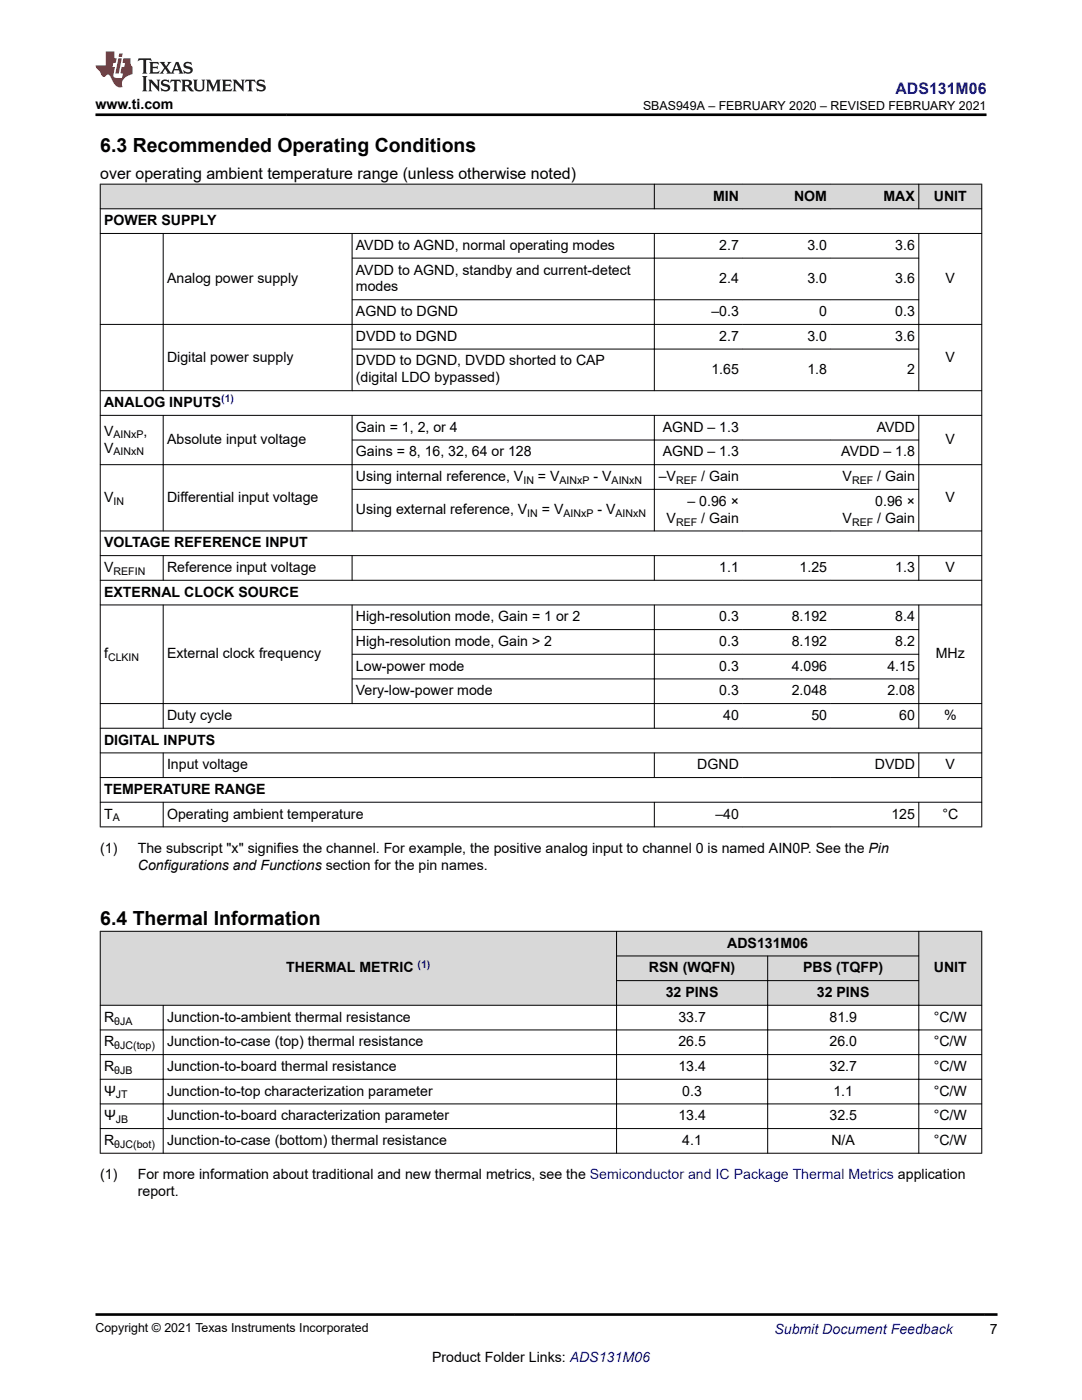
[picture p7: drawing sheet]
<svg xmlns="http://www.w3.org/2000/svg" width="216mm" height="279mm" viewBox="0 0 216 279" stroke-linecap="round" stroke-linejoin="round" font-family="sans-serif">
<defs><g id="words">
<g font-size="3.9">
<text x="20" y="30.3">6.3 Recommended Operating Conditions</text>
<text x="20" y="184.6">6.4 Thermal Information</text>
</g>
<text font-size="3.2" fill="#00f" x="178.7" y="18.7">ADS131M06</text>
<text font-size="3.2" x="20" y="35.7">over operating ambient temperature range (unless otherwise noted)</text>
<g font-size="2.8">
<text x="19.1" y="21.8">www.ti.com</text>
<text x="142.3" y="40">MIN</text>
<text x="158.5" y="40">NOM</text>
<text x="176.3" y="40">MAX</text>
<text x="186.3" y="40">UNIT</text>
<text x="20.8" y="44.9">POWER SUPPLY</text>
<text x="71" y="49.9">AVDD to AGND, normal operating modes</text>
<text x="143.5" y="49.9">2.7</text>
<text x="161.1" y="49.9">3.0</text>
<text x="178.6" y="49.9">3.6</text>
<text x="33.3" y="56.5">Analog power supply</text>
<text x="71" y="54.8">AVDD to AGND, standby and current-detect</text>
<text x="71" y="58.2">modes</text>
<text x="143.5" y="56.5">2.4</text>
<text x="161.1" y="56.5">3.0</text>
<text x="178.6" y="56.5">3.6</text>
<text x="188.7" y="56.5">V</text>
<text x="71" y="63.1">AGND to DGND</text>
<text x="142" y="63.1">–0.3</text>
<text x="163.5" y="63.1">0</text>
<text x="178.6" y="63.1">0.3</text>
<text x="71" y="68">DVDD to DGND</text>
<text x="143.5" y="68">2.7</text>
<text x="161.1" y="68">3.0</text>
<text x="178.6" y="68">3.6</text>
<text x="33.3" y="72.2">Digital power supply</text>
<text x="71" y="72.9">DVDD to DGND, DVDD shorted to CAP</text>
<text x="71" y="76.3">(digital LDO bypassed)</text>
<text x="142" y="74.6">1.65</text>
<text x="161.1" y="74.6">1.8</text>
<text x="181" y="74.6">2</text>
<text x="188.7" y="72.2">V</text>
<text x="20.8" y="81.2">ANALOG INPUTS</text>
<text x="20.8" y="86.9">V</text>
<text x="28.6" y="86.9">,</text>
<text x="33.3" y="88.6">Absolute input voltage</text>
<text x="71" y="86.2">Gain = 1, 2, or 4</text>
<text x="132.2" y="86.2">AGND – 1.3</text>
<text x="174.9" y="86.2">AVDD</text>
<text x="188.7" y="88.6">V</text>
<text x="20.8" y="90.3">V</text>
<text x="71" y="91.1">Gains = 8, 16, 32, 64 or 128</text>
<text x="132.2" y="91.1">AGND – 1.3</text>
<text x="167.9" y="91.1">AVDD – 1.8</text>
<text x="20.8" y="100.2">V</text>
<text x="33.3" y="100.2">Differential input voltage</text>
<text x="71" y="96">Using internal reference, V</text>
<text x="107.3" y="96">= V</text>
<text x="118.4" y="96">- V</text>
<text x="131.5" y="96">–V</text>
<text x="137.2" y="100.9">– 0.96 ×</text>
<text x="139.9" y="96">/ Gain</text>
<text x="168.1" y="96">V</text>
<text x="174.6" y="100.9">0.96 ×</text>
<text x="175" y="96">/ Gain</text>
<text x="188.7" y="100.2">V</text>
<text x="71" y="102.6">Using external reference, V</text>
<text x="108.1" y="102.6">= V</text>
<text x="119.2" y="102.6">- V</text>
<text x="133" y="104.3">V</text>
<text x="139.9" y="104.3">/ Gain</text>
<text x="168.1" y="104.3">V</text>
<text x="175" y="104.3">/ Gain</text>
<text x="20.8" y="109.2">VOLTAGE REFERENCE INPUT</text>
<text x="20.8" y="114.2">V</text>
<text x="20.8" y="119.1">EXTERNAL CLOCK SOURCE</text>
<text x="33.3" y="114.2">Reference input voltage</text>
<text x="143.5" y="114.2">1.1</text>
<text x="159.5" y="114.2">1.25</text>
<text x="178.6" y="114.2">1.3</text>
<text x="188.7" y="114.2">V</text>
<text x="71" y="124">High-resolution mode, Gain = 1 or 2</text>
<text x="143.5" y="124">0.3</text>
<text x="158" y="124">8.192</text>
<text x="178.6" y="124">8.4</text>
<text x="20.8" y="131.4">f</text>
<text x="33.3" y="131.4">External clock frequency</text>
<text x="71" y="128.9">High-resolution mode, Gain &gt; 2</text>
<text x="143.5" y="128.9">0.3</text>
<text x="158" y="128.9">8.192</text>
<text x="178.6" y="128.9">8.2</text>
<text x="186.7" y="131.4">MHz</text>
<text x="71" y="133.8">Low-power mode</text>
<text x="143.5" y="133.8">0.3</text>
<text x="158" y="133.8">4.096</text>
<text x="177.1" y="133.8">4.15</text>
<text x="33.3" y="143.7">Duty cycle</text>
<text x="71" y="138.8">Very-low-power mode</text>
<text x="143.5" y="138.8">0.3</text>
<text x="144.3" y="143.7">40</text>
<text x="158" y="138.8">2.048</text>
<text x="161.9" y="143.7">50</text>
<text x="177.1" y="138.8">2.08</text>
<text x="179.4" y="143.7">60</text>
<text x="188.4" y="143.7">%</text>
<text x="20.8" y="148.6">DIGITAL INPUTS</text>
<text x="33.3" y="153.5">Input voltage</text>
<text x="139.1" y="153.5">DGND</text>
<text x="174.6" y="153.5">DVDD</text>
<text x="188.7" y="153.5">V</text>
<text x="20.8" y="158.5">TEMPERATURE RANGE</text>
<text x="20.8" y="163.4">T</text>
<text x="33.3" y="163.4">Operating ambient temperature</text>
<text x="142.7" y="163.4">–40</text>
<text x="177.9" y="163.4">125</text>
<text x="188" y="163.4">°C</text>
<text x="20" y="170.2">(1)</text>
<text x="27.5" y="173.6">Configurations and Functions section for the pin names.</text>
<text x="27.5" y="170.2">The subscript &quot;x&quot; signifies the channel. For example, the positive analog input to channel 0 is named AIN0P. See the Pin</text>
<text x="145.1" y="189.1">ADS131M06</text>
<text x="57.1" y="194.1">THERMAL METRIC</text>
<text x="129.5" y="194.1">RSN (WQFN)</text>
<text x="160.3" y="194.1">PBS (TQFP)</text>
<text x="186.3" y="194.1">UNIT</text>
<text x="20.8" y="203.9">R</text>
<text x="33.3" y="203.9">Junction-to-ambient thermal resistance</text>
<text x="132.8" y="199">32 PINS</text>
<text x="135.4" y="203.9">33.7</text>
<text x="163" y="199">32 PINS</text>
<text x="165.5" y="203.9">81.9</text>
<text x="186.3" y="203.9">°C/W</text>
<text x="20.8" y="208.8">R</text>
<text x="33.3" y="208.8">Junction-to-case (top) thermal resistance</text>
<text x="135.4" y="208.8">26.5</text>
<text x="165.5" y="208.8">26.0</text>
<text x="186.3" y="208.8">°C/W</text>
<text x="20.8" y="213.7">R</text>
<text x="33.3" y="213.7">Junction-to-board thermal resistance</text>
<text x="135.4" y="213.7">13.4</text>
<text x="165.5" y="213.7">32.7</text>
<text x="186.3" y="213.7">°C/W</text>
<text x="20.8" y="218.7">Ψ</text>
<text x="33.3" y="218.7">Junction-to-top characterization parameter</text>
<text x="136.1" y="218.7">0.3</text>
<text x="166.3" y="218.7">1.1</text>
<text x="186.3" y="218.7">°C/W</text>
<text x="20.8" y="223.6">Ψ</text>
<text x="33.3" y="223.6">Junction-to-board characterization parameter</text>
<text x="135.4" y="223.6">13.4</text>
<text x="165.5" y="223.6">32.5</text>
<text x="186.3" y="223.6">°C/W</text>
<text x="20.8" y="228.5">R</text>
<text x="33.3" y="228.5">Junction-to-case (bottom) thermal resistance</text>
<text x="136.1" y="228.5">4.1</text>
<text x="165.9" y="228.5">N/A</text>
<text x="186.3" y="228.5">°C/W</text>
<text x="20" y="235.3">(1)</text>
<text x="27.5" y="238.7">report.</text>
<text x="27.5" y="235.3">For more information about traditional and new thermal metrics, see the Semiconductor and IC Package Thermal Metrics application</text>
<text x="197.5" y="266.1">7</text>
<text x="86.2" y="271.7">Product Folder Links: ADS131M06</text>
</g>
<text font-size="2.8" fill="#00f" x="154.5" y="266.2">Submit Document Feedback</text>
<g font-size="2.5">
<text x="128.3" y="21.9">SBAS949A – FEBRUARY 2020 – REVISED FEBRUARY 2021</text>
<text x="19.1" y="265.9">Copyright © 2021 Texas Instruments Incorporated</text>
</g>
<g font-size="2.1" fill="#00f">
<text x="44.1" y="80.3">(1)</text>
<text x="83.3" y="193.1">(1)</text>
</g>
<g font-size="2.1">
<text x="22.6" y="87.5">AINxP</text>
<text x="22.7" y="90.9">AINxN</text>
<text x="22.6" y="100.7">IN</text>
<text x="104.4" y="96.6">IN</text>
<text x="111.7" y="96.6">AINxP</text>
<text x="122" y="96.6">AINxN</text>
<text x="134.9" y="96.6">REF</text>
<text x="170" y="96.6">REF</text>
<text x="105.2" y="103.2">IN</text>
<text x="112.4" y="103.2">AINxP</text>
<text x="122.8" y="103.2">AINxN</text>
<text x="134.9" y="104.9">REF</text>
<text x="170" y="104.9">REF</text>
<text x="22.6" y="114.7">REFIN</text>
<text x="21.6" y="131.9">CLKIN</text>
<text x="22.5" y="163.9">A</text>
<text x="22.8" y="204.5">θJA</text>
<text x="22.8" y="209.4">θJC(top)</text>
<text x="22.8" y="214.3">θJB</text>
<text x="23.1" y="219.2">JT</text>
<text x="23.1" y="224.1">JB</text>
<text x="22.8" y="229.1">θJC(bot)</text>
</g>
</g></defs>
<g fill="#d8d8d8">
<path d="M20 36.8h175.9v4.9h-175.9z" fill-rule="evenodd"/>
<path d="M20.1 36.8h110.4v4.8h-110.4z" fill-rule="evenodd"/>
<path d="M130.6 36.8h17.6v4.8h-17.6z" fill-rule="evenodd"/>
<path d="M148.2 36.8h17.5v4.8h-17.5z" fill-rule="evenodd"/>
<path d="M165.7 36.8h17.6v4.8h-17.6z" fill-rule="evenodd"/>
<path d="M183.4 36.8h12.4v4.8h-12.4z" fill-rule="evenodd"/>
</g>
<g fill="none" stroke="#000" stroke-width=".2">
<path d="M19.9 36.8h176.1M20 36.7v128.4M130.6 36.7v5M183.3 36.7v5M195.9 36.7v128.4M19.9 41.7h176.1M19.9 46.6h176.1M32.6 46.5v31.5M70.2 51.5h113.2M70.2 59.8h113.2M70.3 46.5v31.5M130.6 46.5v31.5"/>
<path d="M183.3 46.5v31.5M19.9 64.7h176.1M19.9 78h176.1M70.2 69.7h113.2M19.9 82.9h176.1M19.9 92.7h176.1M32.6 82.8v23.2M70.2 87.8h113.2M70.2 97.7h113.2M70.3 82.8v23.2M130.6 82.8v23.2M183.3 82.8v23.2"/>
<path d="M19.9 106h176.1M19.9 110.9h176.1M19.9 115.8h176.1M32.6 110.8v5.1M70.3 110.8v5.1M130.6 110.8v5.1M183.3 110.8v5.1M19.9 120.7h176.1M32.6 120.7v24.7M70.2 125.7h113.2M70.2 130.6h113.2M70.2 135.5h113.2"/>
<path d="M70.3 120.7v19.8M130.6 120.7v24.7M183.3 120.7v24.7M19.9 140.4h176.1M19.9 145.3h176.1M19.9 150.3h176.1M19.9 155.2h176.1M32.6 150.2v5M130.6 150.2v5M183.3 150.2v5M19.9 160.1h176.1M19.9 165h176.1"/>
<path d="M32.6 160v5.1M130.6 160v5.1M183.3 160v5.1"/>
</g>
<g fill="#d8d8d8">
<path d="M20 185.9h175.9v4.9h-175.9z" fill-rule="evenodd"/>
<path d="M20 190.8h175.9v4.9h-175.9z" fill-rule="evenodd"/>
<path d="M20 195.7h175.9v4.9h-175.9z" fill-rule="evenodd"/>
<path d="M20.1 185.9h102.9v14.7h-102.9z" fill-rule="evenodd"/>
<path d="M123.1 185.9h60.2v4.8h-60.2z" fill-rule="evenodd"/>
<path d="M183.4 185.9h12.4v14.7h-12.4z" fill-rule="evenodd"/>
<path d="M123.1 190.8h30v4.8h-30z" fill-rule="evenodd"/>
<path d="M153.2 190.8h30.1v4.8h-30.1z" fill-rule="evenodd"/>
<path d="M123.1 195.8h30v4.8h-30z" fill-rule="evenodd"/>
<path d="M153.2 195.8h30.1v4.8h-30.1z" fill-rule="evenodd"/>
</g>
<g fill="none" stroke="#000" stroke-width=".2">
<path d="M19.9 185.9h176.1M20 185.8v44.4M123 190.8h60.4M123 195.7h60.4M123 185.8v44.4M153.2 190.7v39.5M183.3 185.8v44.4M195.9 185.8v44.4M19.9 200.6h176.1M19.9 205.5h176.1M19.9 210.5h176.1M19.9 215.4h176.1"/>
<path d="M32.6 200.6v29.6M19.9 220.3h176.1M19.9 225.2h176.1M19.9 230.2h176.1"/>
</g>
<path d="M27.7 11.6l-.2 .6 .5-.2h.6v.1v2.2l-.2 .4h1l-.2-.4v-2.2v-.1h.5l.5 .2-.1-.6zM29.8 12.4l.2 .3v1.6l-.2 .4h1.9l.1-.6a1.08 1.08 0 0 1-1.3 .2v-.7h.6l.4 .2v-.7l-.4 .2h-.6v-.5l.2-.2a1 1 0 0 1 1 .3l-.1-.5zM31.8 12.4l1 1.1-1 1.2h.9l-.2-.2 .4-.8 .5 .8-.2 .2h1.6l-.2-.2 .1-.5h1l.1 .5-.1 .2h.9l-.2-.4-.8-1.9h-.5l-1 2.1-.8-1.1 .9-1h-.8l.2 .2-.5 .6-.3-.6 .1-.2zM35.2 12.8l.4 1h-.8zM36.8 12.5a.65 .65 0 0 0-.2 .7 .65 .65 0 0 0 .6 .5l.7 .1 .1 .3a.79 .79 0 0 1-.7 .4 .79 .79 0 0 1-.7-.5l.1 .7 .2-.1a.93 .93 0 0 0 1.1 0 .93 .93 0 0 0 .4-.9 1.46 1.46 0 0 0-1.2-.6l-.1-.3a1.09 1.09 0 0 1 1.2 .2l-.2-.6-.1 .1-.6-.2zM28.4 15.2l.2 .4v2.2l-.2 .4h1l-.2-.4v-2.2l.2-.4zM29.6 15.9l.2 .4v1.5l-.2 .4h.8l-.3-.4v-1.3l1.7 1.8v-2l.2-.4h-.8l.2 .2 .1 1.1-1.2-1.3zM32.3 16a.65 .65 0 0 0-.2 .8 .65 .65 0 0 0 .7 .4l.6 .2 .1 .2a.79 .79 0 0 1-.7 .4 .79 .79 0 0 1-.7-.5l.1 .7 .2-.1a.93 .93 0 0 0 1.1 .1 .93 .93 0 0 0 .4-1 1.46 1.46 0 0 0-1.2-.5l-.1-.4a1.09 1.09 0 0 1 1.2 .2l-.2-.6-.1 .1-.6-.1zM34.1 15.9l-.1 .6a.63 .63 0 0 1 .7-.3l.1 1.6-.3 .4h1l-.2-.4v-1.6a.66 .66 0 0 1 .8 .3l-.1-.6zM36.2 15.9l.2 .4v1.5l-.2 .4h.9l-.2-.2v-.7h.5l.1 .2a.79 .79 0 0 0 1.2 .6l-1-.9a.61 .61 0 0 0 .6-.6 .61 .61 0 0 0-.5-.7zM36.9 16.2h.2a.47 .47 0 0 1 .5 .1 .47 .47 0 0 1 .1 .5l-.2 .1-.6 .1zM38.5 15.9l.2 .2a2.27 2.27 0 0 0 .4 2 1.04 1.04 0 0 0 1.7-.7v-1.3l.2-.2h-.8l.2 .4v1.1a.6 .6 0 0 1-.6 .6 .6 .6 0 0 1-.6-.6v-1.1l.3-.4zM41.1 15.9l.2 .4v1.5l-.2 .4h.7l-.2-.4v-1.4l.9 1.9 .8-1.9v1.4l-.2 .4h1l-.3-.4v-1.5l.3-.4h-.8l-.7 1.5-.7-1.5zM44.3 15.9l.2 .4v1.5l-.2 .4h1.9l.1-.6a1.09 1.09 0 0 1-1.3 .2v-.7h.6l.4 .2v-.6l-.4 .2h-.6v-.6l.2-.1a1.01 1.01 0 0 1 1 .3l-.1-.6zM46.4 15.9l.3 .4v1.5l-.3 .4h.8l-.2-.4v-1.3l1.6 1.8v-2l.2-.4h-.7l.2 .2v1.1l-1.2-1.3zM49 15.9l-.1 .6a.63 .63 0 0 1 .8-.3v1.6l-.3 .4h1l-.2-.4v-1.6a.66 .66 0 0 1 .8 .3l-.1-.6zM51.4 16a.65 .65 0 0 0-.2 .8 .65 .65 0 0 0 .6 .4l.6 .2 .2 .2a.79 .79 0 0 1-.8 .4 .79 .79 0 0 1-.6-.5l.1 .7 .2-.1a.93 .93 0 0 0 1 .1 .93 .93 0 0 0 .5-1 1.46 1.46 0 0 0-1.3-.5l-.1-.4a1.09 1.09 0 0 1 1.3 .2l-.2-.6-.2 .1-.5-.1z" fill="#231f20"/>
<path d="M21.1 10.3v2.7h-2v.4l.9 1a.95 .95 0 0 0 .9 .9 .59 .59 0 0 1 .6-.4 .59 .59 0 0 1 .5 .3l.4 .8a1.59 1.59 0 0 0 2.1 1.4 1.61 1.61 0 0 1 1-2.3l1-.3-.1-1.5a1.59 1.59 0 0 1-.4-1.7h-1.4l-.2 .9h.5l-.1 .9h-.5l-.2 .9v.3l.4 .1-.2 .9h-.6a.73 .73 0 0 1-1.1-.7l.3-1.5h-.5l.2-.9h.5l.2-.9h-.5v-1.3zM23.6 11.6l-.6 3.1h.7l.6-3.1zM23.8 10.7l-.1 .6h.7l.1-.6z" fill="#ed1c24"/>
<path d="M19.1 22.9h177.8M19 262.3h180" fill="none" stroke="#000" stroke-width=".53"/>
<use href="#words"/>
</svg>
